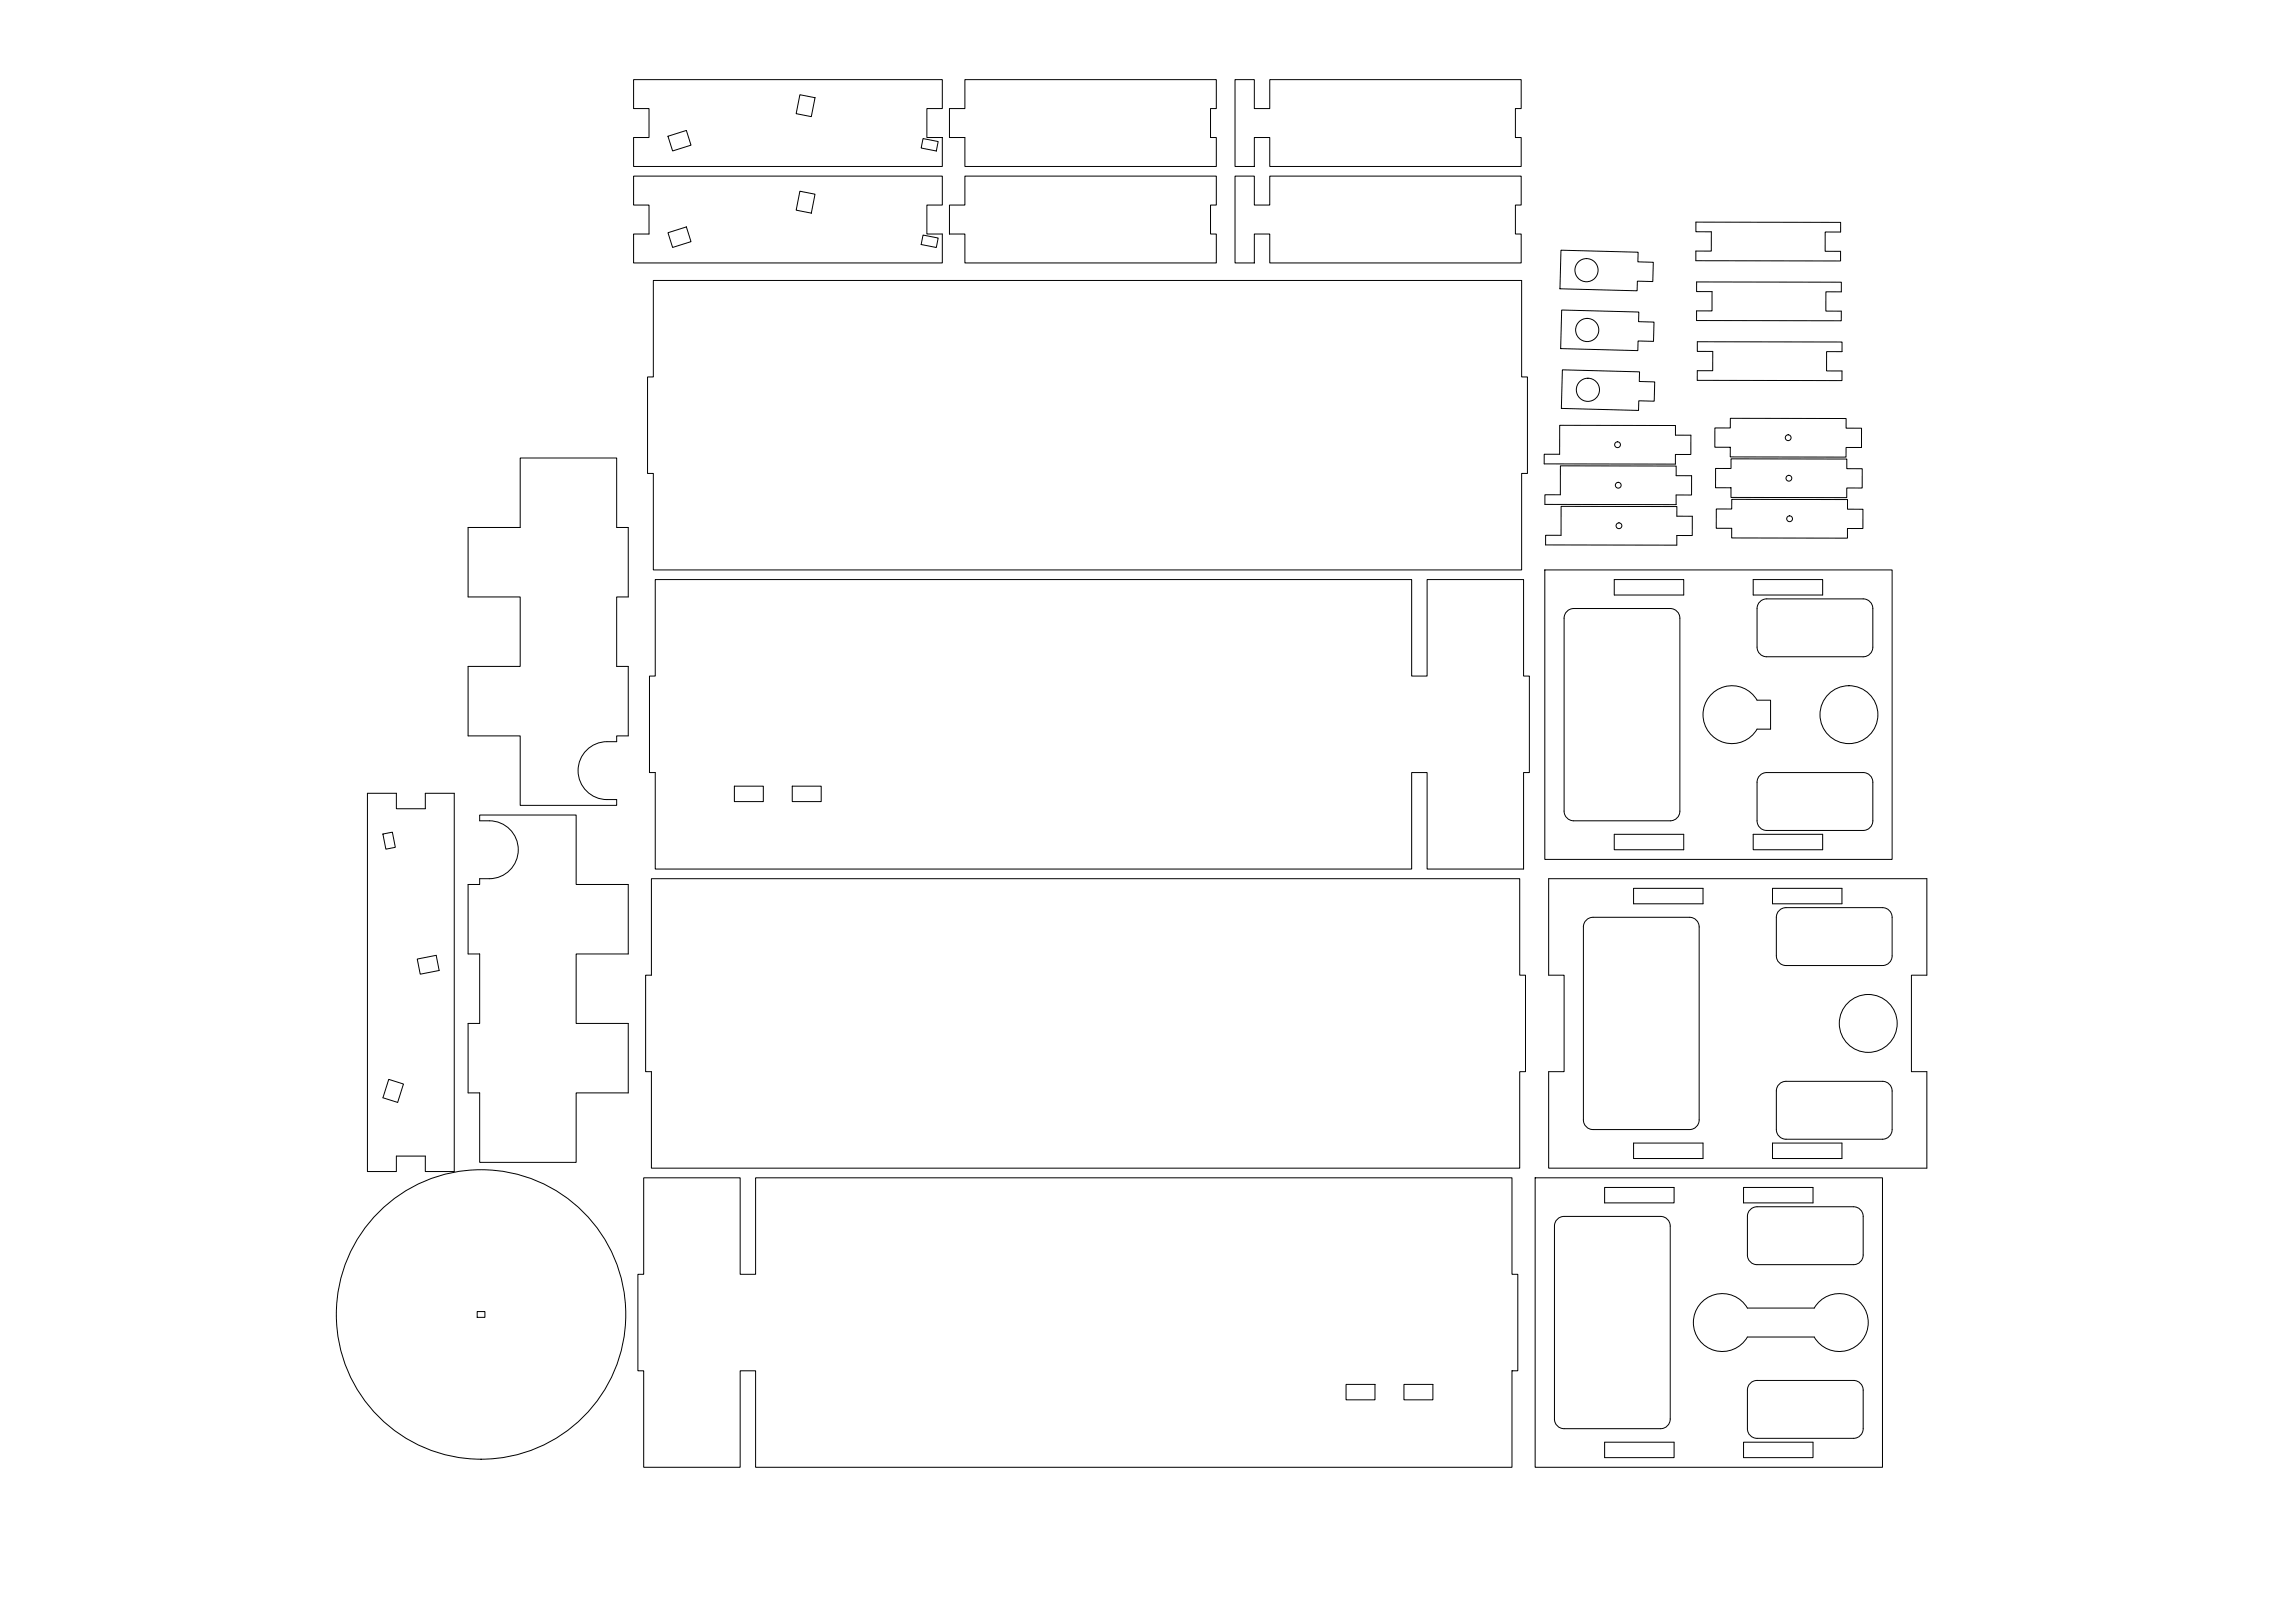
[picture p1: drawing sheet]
<svg xmlns="http://www.w3.org/2000/svg" width="1189mm" height="841mm" viewBox="0 0 1189 841" stroke-linecap="round" stroke-linejoin="round" font-family="sans-serif">
<!-- layer: Visible -->
<g fill="none" stroke="#000" stroke-width=".52">
<path d="M328 41h160v15h-8v15h8v15h-160v-15h8v-15h-8zM415 49l7 2-2 9-7-1zM500 41h130v15h-3v15h3v15h-130v-15h-8v-15h8zM640 41h10v15h8v-15h130v15h-3v15h3v15h-130v-15h-8v15h-10zM346 71l10-3 2 7-9 3zM478 72l8 1-1 5-8-1zM328 91h160v15h-8v15h8v15h-160v-15h8v-15h-8zM415 99l7 2-2 9-7-1zM500 91h130v15h-3v15h3v15h-130v-15h-8v-15h8zM640 91h10v15h8v-15h130v15h-3v15h3v15h-130v-15h-8v15h-10zM879 115h75v5h-8v10h8v5h-75v-5h8v-10h-8zM346 121l10-3 2 7-9 3z"/>
<path d="M478 122l8 1-1 5-8-1zM809 130l40 1v5h8v10h-8l-1 5-40-1zM339 145h450v50h3v50h-3v50h-450v-50h-3v-50h3zM879 146h75v5h-8v10h8v5h-75v-5h8v-10h-8zM809 161l40 1v5h8v10h-8v5l-40-1zM880 177h75v5h-8v10h8v5h-75v-5h8v-10h-8zM810 192l40 1v5h8l-1 10h-8v5l-40-1zM270 237h50v36h6v36h-6v36h6v36h-6v3h-5a15 15 0 0 0-15 15 15 15 0 0 0 15 15h5v3h-50v-36h-27v-36h27v-36h-27v-36h27zM808 220l60 1v5h8v10h-8v5l-68-1v-5h8zM889 222h8v-5h60v5h8v10h-8v5h-60v-5h-8zM809 241h60v5l8 1v10l-8-1v5h-68v-5h8zM889 243h8v-5h60v5h8v10h-8v5h-60v-5h-8z"/>
<path d="M809 262h60v5l8 1v10l-8-1v5h-68v-5h8zM889 264h8v-5h60v5h8v10h-8v5h-60v-5h-8zM801 295h180v150h-180zM340 300h392v50h8v-50h50v50h3v50h-3v50h-50v-50h-8v50h-392v-50h-3v-50h3zM812 317l4-2h50a5 5 0 0 1 5 5v100a5 5 0 0 1-5 5h-50a5 5 0 0 1-5-5v-100v-1zM837 300h36v8h-36zM909 300h36v8h-36zM912 312l2-1 2-1h50a5 5 0 0 1 5 5v20a5 5 0 0 1-5 5h-50a5 5 0 0 1-5-5v-20zM887 360a15 15 0 0 1 24 3h7v15h-7a15 15 0 0 1-22 4 15 15 0 0 1-2-22zM190 411h15v8h15v-8h15v196h-15v-8h-15v8h-15zM381 407h15v8h-15zM411 407h15v8h-15z"/>
<path d="M912 402l4-2h50a5 5 0 0 1 5 5v20a5 5 0 0 1-5 5h-50a5 5 0 0 1-5-5v-20v-1zM198 432l5-1 2 8-5 1zM249 422h50v36h27v36h-27v36h27v36h-27v36h-50v-36h-6v-36h6v-36h-6v-36h6v-3h5a15 15 0 0 0 15-15 15 15 0 0 0-15-15h-5zM837 432h36v8h-36zM909 432h36v8h-36zM338 455h450v50h3v50h-3v50h-450v-50h-3v-50h3zM803 455h196v50h-8v50h8v50h-196v-50h8v-50h-8zM822 477l4-2h50a5 5 0 0 1 5 5v100a5 5 0 0 1-5 5h-50a5 5 0 0 1-5-5v-100v-1zM847 460h36v8h-36zM919 460h36v8h-36zM922 472l2-1 2-1h50a5 5 0 0 1 5 5v20a5 5 0 0 1-5 5h-50a5 5 0 0 1-5-5v-20zM216 497l10-2 2 8-10 2z"/>
<path d="M201 559l8 3-3 9-8-2zM922 562l2-1 2-1h50a5 5 0 0 1 5 5v20a5 5 0 0 1-5 5h-50a5 5 0 0 1-5-5v-20zM847 592h36v8h-36zM919 592h36v8h-36zM334 610h50v50h8v-50h392v50h3v50h-3v50h-392v-50h-8v50h-50v-50h-3v-50h3zM796 610h180v150h-180zM832 615h36v8h-36zM904 615h36v8h-36zM807 632l2-1 2-1h50a5 5 0 0 1 5 5v100a5 5 0 0 1-5 5h-50a5 5 0 0 1-5-5v-100zM907 627l4-2h50a5 5 0 0 1 5 5v20a5 5 0 0 1-5 5h-50a5 5 0 0 1-5-5v-20v-1zM247 680h4v3h-4zM882 675a15 15 0 0 1 24 3h34a15 15 0 0 1 23-4 15 15 0 0 1 0 23 15 15 0 0 1-23-4h-34a15 15 0 0 1-22 4 15 15 0 0 1-2-22z"/>
<path d="M698 717h15v8h-15zM728 717h15v8h-15zM907 717l2-1 2-1h50a5 5 0 0 1 5 5v20a5 5 0 0 1-5 5h-50a5 5 0 0 1-5-5v-20zM832 747h36v8h-36zM904 747h36v8h-36z"/>
<circle cx="822" cy="140" r="6"/>
<circle cx="823" cy="171" r="6"/>
<circle cx="823" cy="202" r="6"/>
<circle cx="838" cy="230" r="1.5"/>
<circle cx="927" cy="227" r="1.5"/>
<circle cx="839" cy="251" r="1.5"/>
<circle cx="927" cy="248" r="1.5"/>
<circle cx="839" cy="272" r="1.5"/>
<circle cx="927" cy="269" r="1.5"/>
<circle cx="958" cy="370" r="15"/>
<circle cx="968" cy="530" r="15"/>
<circle cx="249" cy="681" r="75"/>
</g>
</svg>
